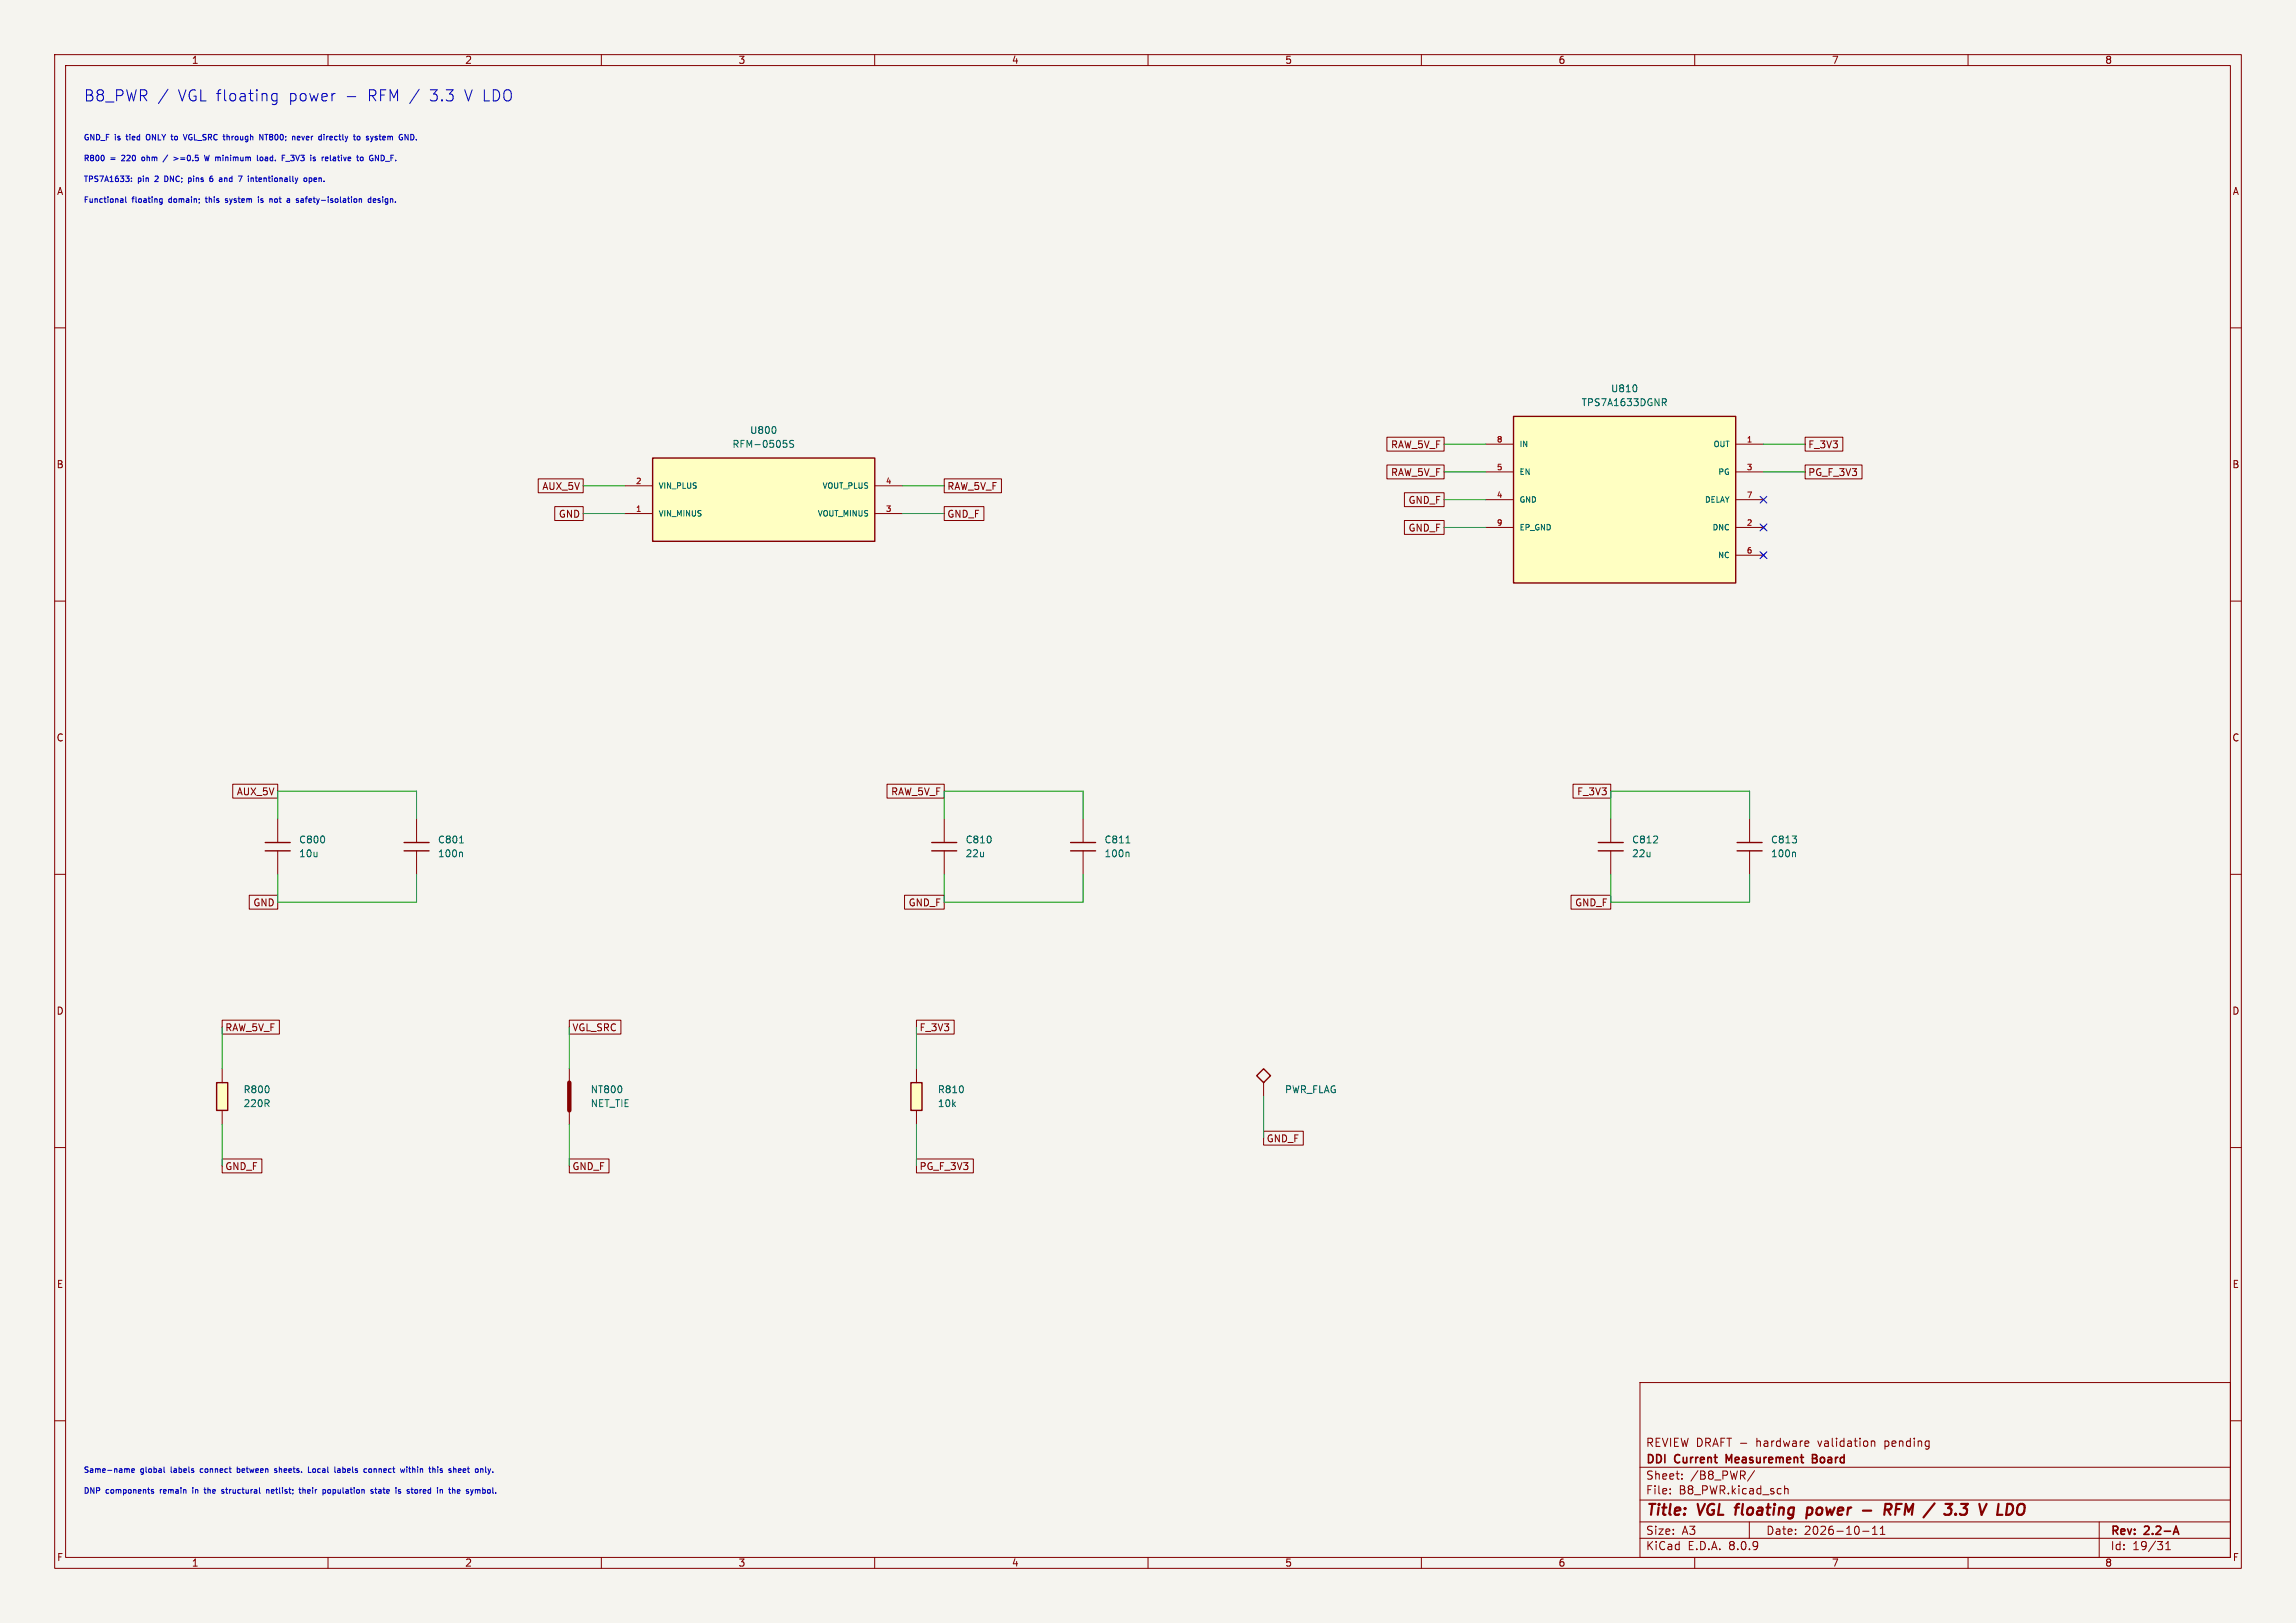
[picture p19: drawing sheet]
<svg xmlns="http://www.w3.org/2000/svg" width="420mm" height="297mm" viewBox="0 0 420 297" stroke-linecap="round" stroke-linejoin="round" font-family="sans-serif">
<defs><g id="words">
<g font-size="2.8" fill="#0000c2">
<text x="15.2" y="18.8">B8_PWR /</text>
<text x="32.5" y="18.8">VGL floating</text>
<text x="52.8" y="18.8">power</text>
<text x="67.3" y="18.8">RFM /</text>
<text x="78.7" y="18.8">3.3</text>
<text x="85.2" y="18.8">V LDO</text>
</g>
<g font-size="2.8" fill="#840000">
<text x="301" y="277.9">Title:</text>
<text x="310.6" y="277.9">VGL floating</text>
<text x="332.2" y="277.9">power</text>
<text x="347.9" y="277.9">RFM</text>
<text x="356.3" y="277.9">/</text>
<text x="360.7" y="277.9">3.3</text>
<text x="367.8" y="277.9">V LDO</text>
</g>
<g font-size="2.1" fill="#840000">
<text x="301" y="268.2">DDI</text>
<text x="301" y="265">REVIEW DRAFT -</text>
<text x="306.4" y="268.2">Current</text>
<text x="316.4" y="268.2">Measurement</text>
<text x="321.4" y="265">hardware</text>
<text x="332.8" y="268.2">Board</text>
<text x="332.8" y="265">validation</text>
<text x="345.1" y="265">pending</text>
<text x="301" y="273.7">File:</text>
<text x="301" y="271">Sheet:</text>
<text x="307.1" y="273.7">B8_PWR.kicad_sch</text>
<text x="309.2" y="271">/B8_PWR/</text>
<text x="301" y="281.1">Size:</text>
<text x="307.6" y="281.1">A3</text>
<text x="323" y="281.1">Date:</text>
<text x="330" y="281.1">2026-10-11</text>
<text x="386" y="281.3">Rev:</text>
<text x="392.4" y="281.3">2.2-A</text>
<text x="301" y="283.9">KiCad</text>
<text x="308.7" y="283.9">E.D.A.</text>
<text x="316.3" y="283.9">8.0.9</text>
<text x="386" y="283.9">Id:</text>
<text x="390.1" y="283.9">19/31</text>
</g>
<g font-size="1.8" fill="#840000">
<text x="35" y="11.9">1</text>
<text x="85" y="11.9">2</text>
<text x="135" y="11.9">3</text>
<text x="185" y="11.9">4</text>
<text x="235" y="11.9">5</text>
<text x="285" y="11.9">6</text>
<text x="335" y="11.9">7</text>
<text x="385" y="11.9">8</text>
<text x="10.3" y="35.9">A</text>
<text x="408.3" y="35.9">A</text>
<text x="254.3" y="82.2">RAW_5V_F</text>
<text x="330.7" y="82.2">F_3V3</text>
<text x="10.3" y="85.9">B</text>
<text x="99.1" y="89.9">AUX_5V</text>
<text x="173.2" y="89.9">RAW_5V_F</text>
<text x="254.3" y="87.3">RAW_5V_F</text>
<text x="330.7" y="87.3">PG_F_3V3</text>
<text x="408.2" y="85.9">B</text>
<text x="102.1" y="94.9">GND</text>
<text x="173.2" y="94.9">GND_F</text>
<text x="257.6" y="92.4">GND_F</text>
<text x="257.6" y="97.5">GND_F</text>
<text x="10.3" y="135.9">C</text>
<text x="408.2" y="135.9">C</text>
<text x="43.2" y="145.7">AUX_5V</text>
<text x="162.9" y="145.7">RAW_5V_F</text>
<text x="288.4" y="145.7">F_3V3</text>
<text x="46.3" y="166.1">GND</text>
<text x="166.1" y="166.1">GND_F</text>
<text x="288" y="166.1">GND_F</text>
<text x="10.3" y="185.9">D</text>
<text x="408.2" y="185.9">D</text>
<text x="41.1" y="188.9">RAW_5V_F</text>
<text x="104.6" y="188.9">VGL_SRC</text>
<text x="168.1" y="188.9">F_3V3</text>
<text x="231.6" y="209.2">GND_F</text>
<text x="41.1" y="214.3">GND_F</text>
<text x="104.6" y="214.3">GND_F</text>
<text x="168.1" y="214.3">PG_F_3V3</text>
<text x="10.3" y="235.9">E</text>
<text x="408.3" y="235.9">E</text>
<text x="10.3" y="285.9">F</text>
<text x="35" y="286.9">1</text>
<text x="85" y="286.9">2</text>
<text x="135" y="286.9">3</text>
<text x="185" y="286.9">4</text>
<text x="235" y="286.9">5</text>
<text x="285" y="286.9">6</text>
<text x="335" y="286.9">7</text>
<text x="385" y="286.9">8</text>
<text x="408.3" y="285.9">F</text>
</g>
<g font-size="1.8" fill="#006464">
<text x="294.6" y="72">U810</text>
<text x="289.2" y="74.5">TPS7A1633DGNR</text>
<text x="133.9" y="82.1">RFM-0505S</text>
<text x="137.1" y="79.6">U800</text>
<text x="54.6" y="154.5">C800</text>
<text x="80" y="154.5">C801</text>
<text x="176.5" y="154.5">C810</text>
<text x="201.9" y="154.5">C811</text>
<text x="298.5" y="154.5">C812</text>
<text x="323.9" y="154.5">C813</text>
<text x="54.6" y="157.1">10u</text>
<text x="80" y="157.1">100n</text>
<text x="176.5" y="157.1">22u</text>
<text x="201.9" y="157.1">100n</text>
<text x="298.5" y="157.1">22u</text>
<text x="323.9" y="157.1">100n</text>
<text x="44.5" y="200.3">R800</text>
<text x="44.5" y="202.8">220R</text>
<text x="108" y="202.8">NET_TIE</text>
<text x="108" y="200.3">NT800</text>
<text x="171.5" y="200.3">R810</text>
<text x="171.5" y="202.8">10k</text>
<text x="235" y="200.3">PWR_FLAG</text>
</g>
<g font-size="1.4" fill="#0000c2">
<text x="15.2" y="25.9">GND_F is</text>
<text x="15.2" y="29.7">R800</text>
<text x="20.2" y="29.7">=</text>
<text x="22.5" y="29.7">220</text>
<text x="23.3" y="25.9">tied</text>
<text x="26.4" y="29.7">ohm</text>
<text x="27.2" y="25.9">ONLY</text>
<text x="32.1" y="25.9">to</text>
<text x="32.7" y="29.7">&gt;=0.5</text>
<text x="34.6" y="25.9">VGL_SRC through</text>
<text x="38.7" y="29.7">W minimum</text>
<text x="48.8" y="29.7">load.</text>
<text x="48.9" y="25.9">NT800;</text>
<text x="53.6" y="29.7">F_3V3</text>
<text x="55.2" y="25.9">never</text>
<text x="59" y="29.7">is</text>
<text x="60.3" y="25.9">directly</text>
<text x="61.4" y="29.7">relative</text>
<text x="67" y="25.9">to</text>
<text x="68.1" y="29.7">to</text>
<text x="69.5" y="25.9">system</text>
<text x="70.6" y="29.7">GND_F.</text>
<text x="75.8" y="25.9">GND.</text>
<text x="15.2" y="33.5">TPS7A1633:</text>
<text x="25.2" y="33.5">pin</text>
<text x="28.6" y="33.5">2</text>
<text x="30.6" y="33.5">DNC;</text>
<text x="35.2" y="33.5">pins</text>
<text x="39.3" y="33.5">6</text>
<text x="41.3" y="33.5">and</text>
<text x="45.1" y="33.5">7</text>
<text x="47.1" y="33.5">intentionally</text>
<text x="57.6" y="33.5">open.</text>
<text x="15.2" y="37.3">Functional</text>
<text x="24.2" y="37.3">floating</text>
<text x="31.1" y="37.3">domain;</text>
<text x="38.1" y="37.3">this</text>
<text x="41.9" y="37.3">system</text>
<text x="48.2" y="37.3">is</text>
<text x="50.5" y="37.3">not</text>
<text x="54" y="37.3">a</text>
<text x="55.9" y="37.3">safety-isolation</text>
<text x="69.3" y="37.3">design.</text>
<text x="15.2" y="269.7">Same-name</text>
<text x="25.7" y="269.7">global</text>
<text x="31.5" y="269.7">labels</text>
<text x="37.1" y="269.7">connect</text>
<text x="44.1" y="269.7">between</text>
<text x="51.2" y="269.7">sheets.</text>
<text x="57.6" y="269.7">Local</text>
<text x="62.7" y="269.7">labels</text>
<text x="68.3" y="269.7">connect</text>
<text x="75.3" y="269.7">within</text>
<text x="80.8" y="269.7">this</text>
<text x="84.6" y="269.7">sheet</text>
<text x="89.7" y="269.7">only.</text>
<text x="15.2" y="273.5">DNP</text>
<text x="19.4" y="273.5">components</text>
<text x="29.5" y="273.5">remain</text>
<text x="35.7" y="273.5">in</text>
<text x="38.1" y="273.5">the</text>
<text x="41.5" y="273.5">structural</text>
<text x="50" y="273.5">netlist;</text>
<text x="56.3" y="273.5">their</text>
<text x="60.8" y="273.5">population</text>
<text x="69.8" y="273.5">state</text>
<text x="74.6" y="273.5">is</text>
<text x="77" y="273.5">stored</text>
<text x="82.7" y="273.5">in</text>
<text x="85.2" y="273.5">the</text>
<text x="88.6" y="273.5">symbol.</text>
</g>
<g font-size="1.4" fill="#a90000">
<text x="273.7" y="81">8</text>
<text x="319.4" y="81">1</text>
<text x="116.2" y="88.6">2</text>
<text x="161.9" y="88.6">4</text>
<text x="273.7" y="86.1">5</text>
<text x="319.4" y="86.1">3</text>
<text x="116.2" y="93.7">1</text>
<text x="161.9" y="93.7">3</text>
<text x="273.7" y="91.2">4</text>
<text x="319.4" y="91.2">7</text>
<text x="273.7" y="96.3">9</text>
<text x="319.4" y="96.3">2</text>
<text x="319.4" y="101.3">6</text>
</g>
<g font-size="1.4" fill="#006464">
<text x="277.9" y="82">IN</text>
<text x="313.3" y="82">OUT</text>
<text x="120.4" y="89.6">VIN_PLUS</text>
<text x="150.3" y="89.6">VOUT_PLUS</text>
<text x="277.9" y="87.1">EN</text>
<text x="314.2" y="87.1">PG</text>
<text x="120.4" y="94.7">VIN_MINUS</text>
<text x="149.5" y="94.7">VOUT_MINUS</text>
<text x="277.9" y="92.2">GND</text>
<text x="311.7" y="92.2">DELAY</text>
<text x="277.9" y="97.3">EP_GND</text>
<text x="313.1" y="97.3">DNC</text>
<text x="314.1" y="102.3">NC</text>
</g>
</g></defs>
<path d="M0 0h420v297h-420z" fill="#f5f4ef" stroke="#f5f4ef" stroke-width=".18"/>
<g fill="none" stroke="#840000" stroke-width=".18">
<path d="M10 10h400v277h-400zM12 12h396v273h-396zM60 10v2M110 10v2M160 10v2M210 10v2M260 10v2M310 10v2M360 10v2M10 60h2M408 60h2M10 110h2"/>
<path d="M408 110h2M10 160h2M76.2 149.9v4.3M76.2 155.7v4.3M408 160h2M231.1 198.1v2.6M10 210h2M408 210h2M300 253h108v32h-108zM10 260h2M300 278.5h108M300 274.5h108"/>
<path d="M300 268.5h108M305.5 273.2v.2M305.5 272.5v.1M307.7 270.5v.2M307.7 269.8v.1M320 278.5v3M320.9 269.1l-1.2 1.9M326.4 271.9v1.5M326.4 272.5l.3-.1 .3 .1 .1 .9M330.7 263.7l.2 .3-.7 .2M330.8 264.6l-.1 .1M342.3 263.8l.2-.1 .4 .1v.9"/>
<path d="M342.3 263.7v1M342.5 279.7l.4-.4v1.5M343.9 279.7l.5-.4v1.5M384 278.5v6.5M408 260h2M60 285v2M110 285v2M160 285v2M210 285v2M260 285v2M300 281.5h108M310 285v2"/>
<path d="M340.7 280.2h1.2M342.5 280.8h.9M343.9 280.8h.9M360 285v2M396.2 283.6h.8M396.2 282.5l.4-.4v1.5"/>
</g>
<path d="M316.3 267.3l-.5-1.1v1.5M331.5 266.9h.5M332 266.9l.3 .1M332.3 266.3l-.3-.1h-.5v1.5l.8-.1M332.3 266.8l-.3 .1M398 279.3l.5 1.5M397.7 280.4h.7" fill="none" stroke="#840000" stroke-width=".3"/>
<path d="M330.5 277.1l.2 .1 .6-.1M330.6 276l.2-.1 .6 .1M330.6 275.9l-.2 2M340.8 276.4h1.5M344.8 276.3h.7a.55 .55 0 0 0 .5-.5 .55 .55 0 0 0-.3-.6h-.8l-.2 2M345.3 276.3l.5 .9M346.8 276.2h.7M347.9 275.2h-1l-.2 2M358.7 275.2h1.3l-.8 .8h.3l.3 .2v.6l-.2 .2-.3 .2h-.5l-.3-.2M365.3 277.2h1M367.7 275.2h-.5l-.2 2h.4" fill="none" stroke="#840000" stroke-width=".4"/>
<path d="M73.9 155.7h4.6M73.9 154.2h4.6M229.9 196.9l1.2-1.3 1.3 1.3-1.3 1.2z" fill="none" stroke="#840000" stroke-width=".25"/>
<path d="M84.1 154.2h.7M84.4 155.9l.2 .2v.7" fill="none" stroke="#006464" stroke-width=".18"/>
<path d="M166.6 198.1h2.1v5.1h-2.1z" fill="#ffffc2"/>
<path d="M48.5 155.7h4.6M48.5 154.2h4.6M170.4 155.7h4.6M170.4 154.2h4.6M195.8 155.7h4.6M195.8 154.2h4.6M166.6 198.1h2.1v5.1h-2.1z" fill="none" stroke="#840000" stroke-width=".25"/>
<path d="M50.8 149.9v4.3M50.8 155.7v4.3M172.7 149.9v4.3M172.7 155.7v4.3M198.1 149.9v4.3M198.1 155.7v4.3M167.6 195.6v2.5M167.6 203.2v2.5" fill="none" stroke="#840000" stroke-width=".18"/>
<path d="M206 154.2h.7M206.3 155.9l.2 .2v.7" fill="none" stroke="#006464" stroke-width=".18"/>
<path d="M119.4 83.8h40.6v15.3h-40.6z" fill="#ffffc2"/>
<path d="M119.4 83.8h40.6v15.3h-40.6z" fill="none" stroke="#840000" stroke-width=".25"/>
<path d="M114.3 94h5.1M114.3 88.9h5.1M160 94h5.1M160 88.9h5.1M104.1 195.6v2.5M104.1 203.2v2.5" fill="none" stroke="#840000" stroke-width=".18"/>
<path d="M141.9 78.3v.8M143.9 81.2v.5M145.2 80.7l-.5-.1-.2 .1v.4l.6 .2 .1 .3-.3 .3-.5-.1" fill="none" stroke="#006464" stroke-width=".18"/>
<path d="M104.1 198.1v5.1" fill="none" stroke="#840000" stroke-width=".8"/>
<path d="M39.6 198.1h2.1v5.1h-2.1z" fill="#ffffc2"/>
<path d="M292.4 155.7h4.5M292.4 154.2h4.5M317.8 155.7h4.5M317.8 154.2h4.5M39.6 198.1h2.1v5.1h-2.1z" fill="none" stroke="#840000" stroke-width=".25"/>
<path d="M294.6 149.9v4.3M294.6 155.7v4.3M320 149.9v4.3M320 155.7v4.3M40.6 195.6v2.5M40.6 203.2v2.5" fill="none" stroke="#840000" stroke-width=".18"/>
<path d="M328.3 155.9l.1 .2v.7" fill="none" stroke="#006464" stroke-width=".18"/>
<path d="M276.9 76.2h40.6v30.5h-40.6z" fill="#ffffc2"/>
<path d="M276.9 76.2h40.6v30.5h-40.6z" fill="none" stroke="#840000" stroke-width=".25"/>
<g fill="none" stroke="#840000" stroke-width=".18">
<path d="M98.5 87.6h8.2v2.6h-8.2zM101.5 92.7h5.2v2.6h-5.2zM172.7 87.6h10.5v2.6h-10.5zM172.7 92.7h7.3v2.6h-7.3zM253.7 85.1h10.5v2.5h-10.5zM253.7 80h10.5v2.6h-10.5zM256.9 90.2h7.3v2.5h-7.3zM256.9 95.2h7.3v2.6h-7.3zM271.8 81.3h5.1M271.8 96.5h5.1M271.8 86.4h5.1M271.8 91.4h5.1"/>
<path d="M317.5 81.3h5.1M317.5 96.5h5.1M317.5 86.4h5.1M317.5 91.4h5.1M322.2 96.1l.8 .8M323 96.1l-.8 .8M330.2 80h6.9v2.6h-6.9zM330.2 85.1h10.4v2.5h-10.4zM317.5 101.6h5.1M322.2 101.2l.8 .8M323 101.2l-.8 .8M42.6 143.5h8.2v2.6h-8.2z"/>
<path d="M162.3 143.5h10.4v2.6h-10.4zM287.7 143.5h6.9v2.6h-6.9zM45.6 163.8h5.2v2.6h-5.2zM165.5 163.8h7.2v2.6h-7.2zM287.4 163.8h7.2v2.6h-7.2zM40.6 186.7h10.5v2.5h-10.5zM104.1 186.7h9.5v2.5h-9.5zM167.6 186.7h6.9v2.5h-6.9zM40.6 212.1h7.3v2.5h-7.3zM104.1 212.1h7.3v2.5h-7.3zM167.6 212.1h10.4v2.5h-10.4zM231.1 207h7.3v2.6h-7.3z"/>
</g>
<path d="M299.4 70.7v.8M304.1 73h.5l.2 .2-.1 .4h-.6M304.4 73.6l.4 .6" fill="none" stroke="#006464" stroke-width=".18"/>
<g fill="none" stroke="#0000c2" stroke-width=".18">
<path d="M30.7 16.3l-1.7 2.6M50.7 17.1v1.7a.55 .55 0 0 1-.9 .2M50.7 17.2l-.6-.1-.4 .4v.6l.2 .3 .2 .1 .6-.1M63.5 17.7h1.6M19 28.6v.6M22.2 36.4l.3 .1v.5M22.5 37h-.3M22.5 36.6l-.3 .1M23 36v.9l.1 .1M24 33.1v.1M24 32.6v.1M26 28.8v.5"/>
<path d="M26.8 24.7v.8M29.2 36.8l.2 .2h.3M29.7 36.4h-.3l-.2 .2M29.7 36.4v.8l-.2 .2-.3-.1M30.4 32.2h-.3v1h.3M30.7 28.4l-.9 1.3M31.3 24.9h.3M31.5 25.6h.1M31.8 28.7l.8 .3-.8 .3M33.5 24.6l.4 1 .3-1M34.5 33.2h.3M34.5 32.6v1"/>
<path d="M34.8 32.6h-.3M37.4 28.4l.2 1 .2-.7 .2 .7 .3-1M37.5 36.4h.4M38.4 32.8l.2-.2 .3 .2M38.9 32.2l-.3 .1-.2 .2v.5l.2 .2 .3-.2M40.5 32.6l.1 .6M40.6 33.2h-.1M40.6 32.8h-.1M41.2 37h.3M41.5 36.4l-.3 .1 .1 .2h.2M43.6 32.2h.7l-.5 1M46.7 32.6h.4"/>
<path d="M47.1 28.4v.9l.1 .1M47.3 36v.1M47.3 36.4v.6M47.7 28.8l.2-.1 .2 .2v.3l-.2 .2-.3-.2zM47.7 37h.1M47.9 36.4l-.2 .1 .2 .2M48.1 24.6v1l-.6-1v1M48.4 24.6h.6M49.6 36.4l.2 .1v.5M52.3 29.5h.7M52.9 36.4l.1 .6M53 37h-.1"/>
<path d="M53 36.6l-.1 .1M53.2 28.4h.6M53.2 29.3v.1M54.8 25l-.3-.1-.1 .2v.5h.4M54.9 25.2l-.5 .1M55.2 36.4l.3 .1M55.5 37h-.3M55.5 36.6l-.3 .1M55.7 32.6h.2l.2 .1v.3l-.2 .2-.3-.2zM56.6 32.6h.3l.1 .1-.1 .5h-.3M56.6 32.6v1M58.8 24.6v1"/>
<path d="M59.3 24.6v.1M59.3 24.9v.7M59.8 24.9v.7M59.9 25l-.1 .1M60.5 29.4h.1M61.1 28.7l-.1 .1M61.1 29l-.2 .2 .2 .2M65.4 25l.3-.1 .2 .2v.3l-.2 .2-.4-.2zM65.8 36.4h.3v.6M66.4 28.8v.5M67.6 28.6v.6M67.8 36.4h-.3l-.2 .2 .1 .4h.4"/>
<path d="M67.8 36v1M68.3 36.7l.5-.1-.1-.2h-.3l-.1 .1v.5h.4M68.6 25.1l.4 .3-.1 .2h-.3M69 25l-.2-.1-.2 .2M70.2 28.6l-.5-.2v1l.5-.1M74.1 24.6l.6 1v-1M75.4 24.6h-.3v1h.3M321.9 95.9l1.3 1.3M323.2 95.9l-1.3 1.3M321.9 101l1.3 1.2M323.2 101l-1.3 1.2M23.4 268.8l.3 .1v.6"/>
<path d="M24.1 269.1l.5-.1-.1-.2h-.3l-.1 .1v.5h.4M28.1 272.6h-.3l-.1 .1v.2l.4 .1v.2h-.4M30 268.4v.9l.1 .2M35.3 272.2v.1M35.3 272.6v.7M36.7 268.9v.5M37.3 272.6h.4M37.5 272.2v.9l.2 .2M40.9 272.6h-.2l-.2 .1 .1 .2 .3 .1v.2h-.4M43.4 269.4l.3 .1M43.4 268.4v1.1M43.7 268.8h-.3"/>
<path d="M48.8 272.7l.4-.1v.7M48.8 272.6v.7M50.6 268.8h-.2l-.2 .1 .1 .2 .3 .1v.2h-.4M54.7 272.6h.4M54.8 272.2v.9l.3 .2M55.4 272.2v1.1M55.8 272.6l-.4 .1M56.4 268.4v1.1h.5M57.2 268.9v.5M59.5 272.6l.1 .2-.1 .4M60.4 272.6h-.3l-.2 .2 .1 .4h.4M61.3 269.4l.1 .1"/>
<path d="M61.8 268.8h.4v.7M62.2 269l-.5 .2 .2 .3 .3-.1M66.8 268.8h.3M67.1 269.4l-.3 .1M67.9 268.8h-.3l-.2 .2 .1 .4h.4M68.2 272.6h-.2l-.2 .1 .1 .2 .3 .1v.2h-.4M68.6 272.6h.3M68.7 272.2v.9l.2 .2M69.4 272.6h-.1M69.4 272.9l-.2 .1 .2 .3M74 268.8l-.2 .7-.2-.5M74.4 268.4v.1"/>
<path d="M74.4 268.8v.7M74.8 268.8h.3M76.1 272.6l.3 .2-.1 .4-.2 .1M79.3 268.8l.3 .1v.6M80.1 268.4v.1M80.1 268.8v.7M82.1 272.6h.3M82.2 272.2v.9l.1 .2M84.2 268.8l-.4 .1 .1 .5 .3 .1M84.3 269l-.5 .1M87.5 272.6l.3 .1v.6M88.8 268.4v.9l.2 .2"/>
</g>
<g fill="none" stroke="#009600" stroke-width=".18">
<path d="M106.7 88.9h7.6M106.7 94h7.6M165.1 88.9h7.6M165.1 94h7.6M264.2 96.5h7.6M264.2 81.3h7.6M264.2 86.4h7.6M264.2 91.4h7.6M322.6 81.3h7.6M322.6 86.4h7.6M50.8 149.9v-5.1h25.4v5.1M172.7 149.9v-5.1h25.4v5.1"/>
<path d="M294.6 149.9v-5.1h25.4v5.1M50.8 160v5.1h25.4v-5.1M172.7 160v5.1h25.4v-5.1M294.6 160v5.1h25.4v-5.1M40.6 188v7.6M104.1 188v7.6M167.6 188v7.6M40.6 205.7v7.7M104.1 205.7v7.7M167.6 205.7v7.7M231.1 200.7v7.6"/>
</g>
<path d="M322 90.8l1.2 1.2M323.2 90.8l-1.2 1.2" fill="none" stroke="#000084" stroke-width=".18"/>
<use href="#words"/>
</svg>
